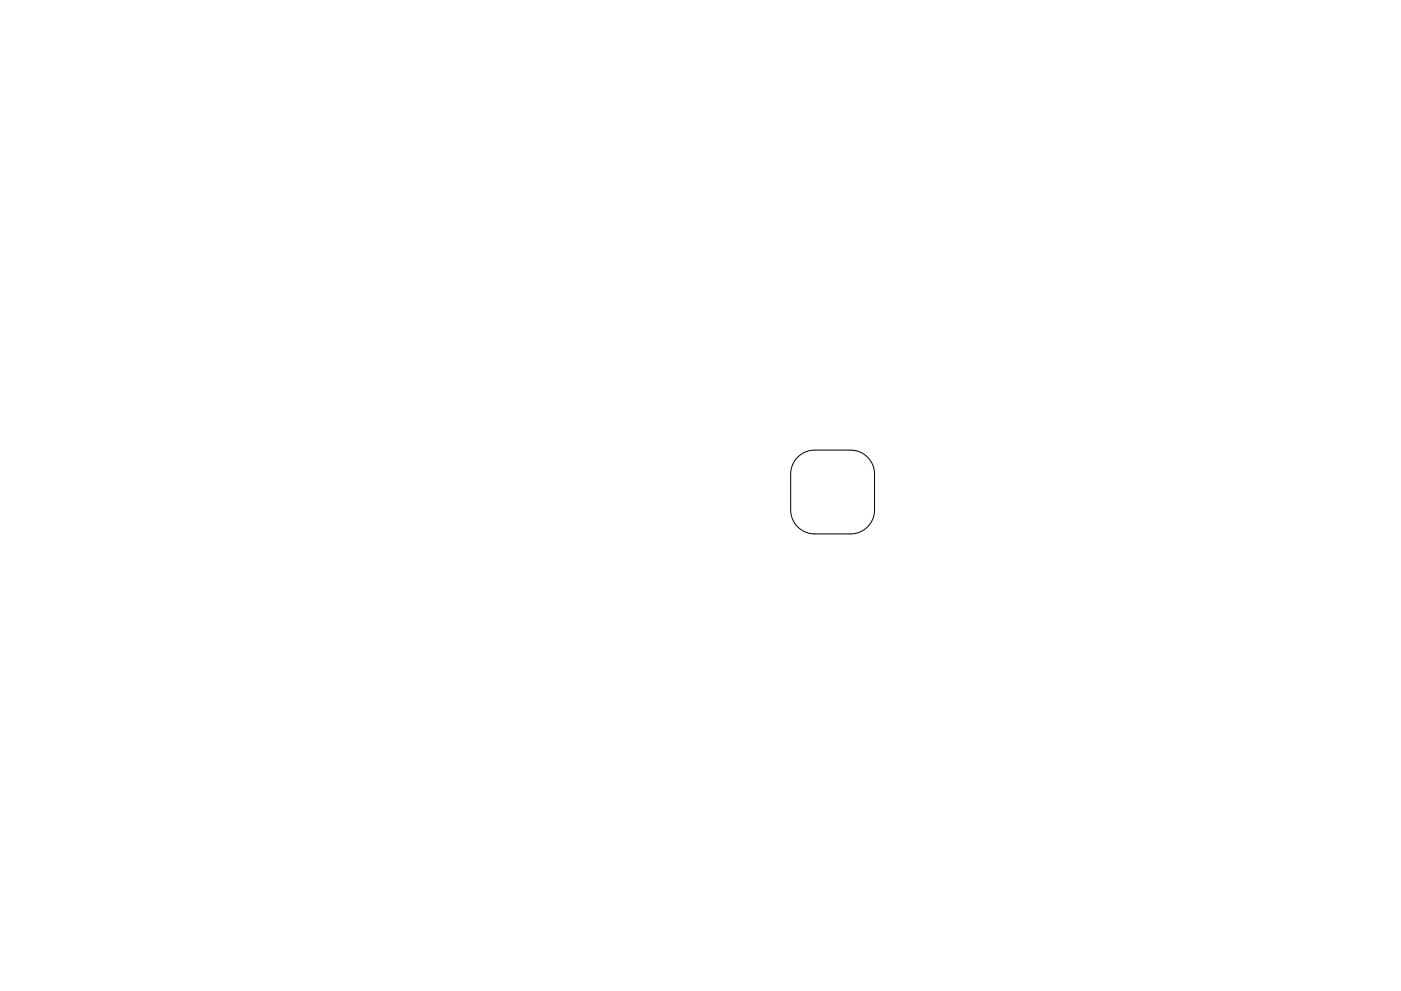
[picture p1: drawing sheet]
<svg xmlns="http://www.w3.org/2000/svg" width="297mm" height="210mm" viewBox="0 0 297 210" stroke-linecap="round" stroke-linejoin="round" font-family="sans-serif">
<path d="M169.1 97a5.1 5.1 0 0 1 3.6-1.5h7.6a5.1 5.1 0 0 1 5.1 5.1v7.6a5.1 5.1 0 0 1-5.1 5.1h-7.6a5.1 5.1 0 0 1-5.1-5.1v-7.6a5.1 5.1 0 0 1 1.5-3.6z" fill="none" stroke="#000" stroke-width=".21"/>
</svg>
